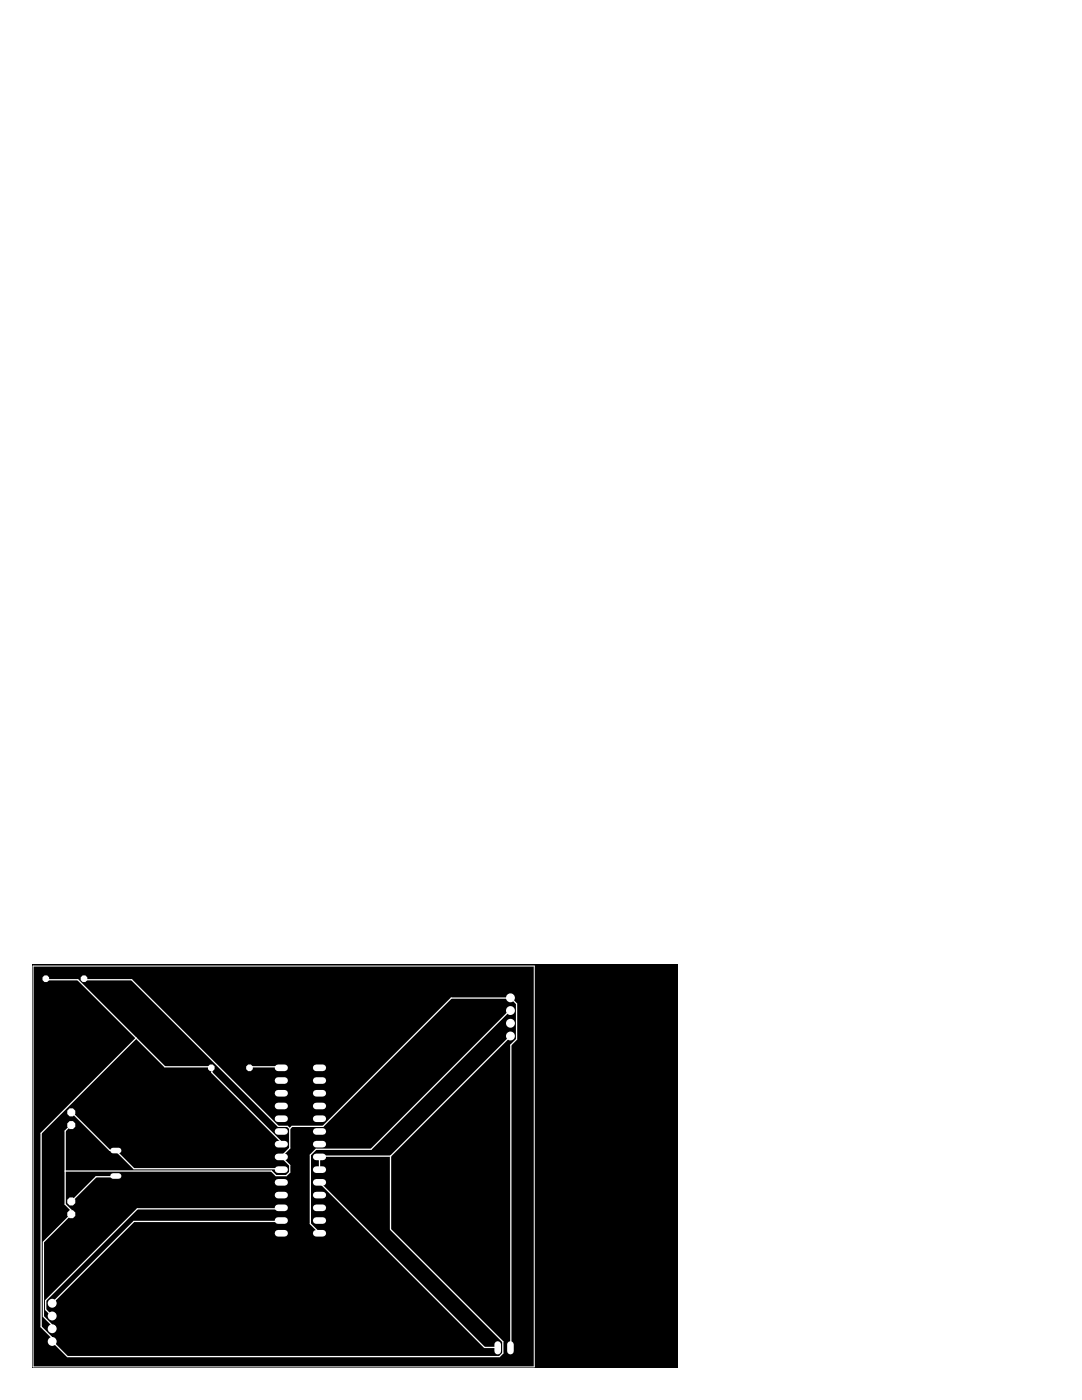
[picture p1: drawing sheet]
<svg xmlns="http://www.w3.org/2000/svg" width="216mm" height="279mm" viewBox="0 0 216 279" stroke-linecap="round" stroke-linejoin="round" font-family="sans-serif">
<path d="M6.4 192.5h128.8v80.5h-128.8z" fill="#000"/>
<path d="M6.6 192.8h100v80h-100z" fill="none" stroke="#fff" stroke-width=".2"/>
<g fill="#fff">
<circle cx="14.2" cy="222" r=".87"/>
<circle cx="14.2" cy="224.5" r=".87"/>
<circle cx="14.2" cy="239.8" r=".87"/>
<circle cx="14.2" cy="242.3" r=".87"/>
</g>
<g fill="none" stroke="#fff" stroke-width="1.3">
<path d="M55.5 213.1h1.3M55.5 215.6h1.3M55.5 218.2h1.3M63.1 213.1h1.3M63.1 215.6h1.3M63.1 218.2h1.3M55.5 220.7h1.3M55.5 223.3h1.3M55.5 225.8h1.3M55.5 228.3h1.3M55.5 230.9h1.3M55.5 233.4h1.3"/>
<path d="M55.5 236h1.3M55.5 238.5h1.3M63.1 220.7h1.3M63.1 223.3h1.3M63.1 225.8h1.3M63.1 228.3h1.3M63.1 230.9h1.3M63.1 233.4h1.3M63.1 236h1.3M63.1 238.5h1.3M55.5 241h1.3M55.5 243.6h1.3"/>
<path d="M55.5 246.1h1.3M63.1 241h1.3M63.1 243.6h1.3M63.1 246.1h1.3M99.3 268.3v1.3M101.9 268.3v1.3"/>
</g>
<g fill="#fff">
<circle cx="10.4" cy="260.1" r=".89"/>
<circle cx="10.4" cy="262.6" r=".89"/>
<circle cx="10.4" cy="265.2" r=".89"/>
<circle cx="10.4" cy="267.7" r=".89"/>
<circle cx="101.9" cy="199.1" r=".89"/>
<circle cx="101.9" cy="201.7" r=".89"/>
<circle cx="101.9" cy="204.2" r=".89"/>
<circle cx="101.9" cy="206.8" r=".89"/>
</g>
<path d="M22.6 229.6h1.1M22.6 234.7h1.1" fill="none" stroke="#fff" stroke-width="1.1"/>
<g fill="#fff">
<circle cx="42.2" cy="213.1" r=".71"/>
<circle cx="49.8" cy="213.1" r=".71"/>
<circle cx="9.1" cy="195.3" r=".71"/>
<circle cx="16.8" cy="195.3" r=".71"/>
</g>
<g fill="none" stroke="#fff" stroke-width=".25">
<path d="M9.1 195.3l.2 .2h6.2l17.4 17.4h9.1l.3 .2v.9l13.7 13.8v.4l.1 .1M16.8 195.3l.1 .2h9.4l29.2 29.3h1.9l.4 .4M27.2 207.2l-19 19v38.6l2.1 2.1v.6l.1 .2 3.1 3h86.1l.7-.6v-2.3l-22.4-22.4v-14.7M49.8 213.1v-.2h6.2l.1 .2M101.9 201.7l-27.9 27.7h-10.9l-1.2 1.1v13.7l1.9 1.9M101.9 206.8l-24 23.9M14.2 222l7.7 7.6h1.2l3.6 3.6h29.3l.1 .2M14.2 224.5l-1.2 1.2v14.6l1.1 1.2 .1 .8-5.5 5.6v14.8l1.6 1.6v.7l.1 .2M23.1 234.7v.1h-3.9l-5 5M57.8 225.2l.5-.4h6.1l25.6-25.6h11.9l1.2 1.1v7.1l-1.2 1.2v60.4M57.8 225.2v3.9l-1.7 1.8 1.7 1.7v1.3l-.7 .7h-2l-.9-.9h-41.2M63.8 236l32.9 32.9 2.6 .1"/>
<path d="M77.9 230.7h-14.1v2.7M56.1 241l-.1 .2h-28.6l-18.3 18.3v1.9l1.3 1.2M56.1 243.6l-.1 .2h-29.3l-16.3 16.3"/>
</g>
</svg>
